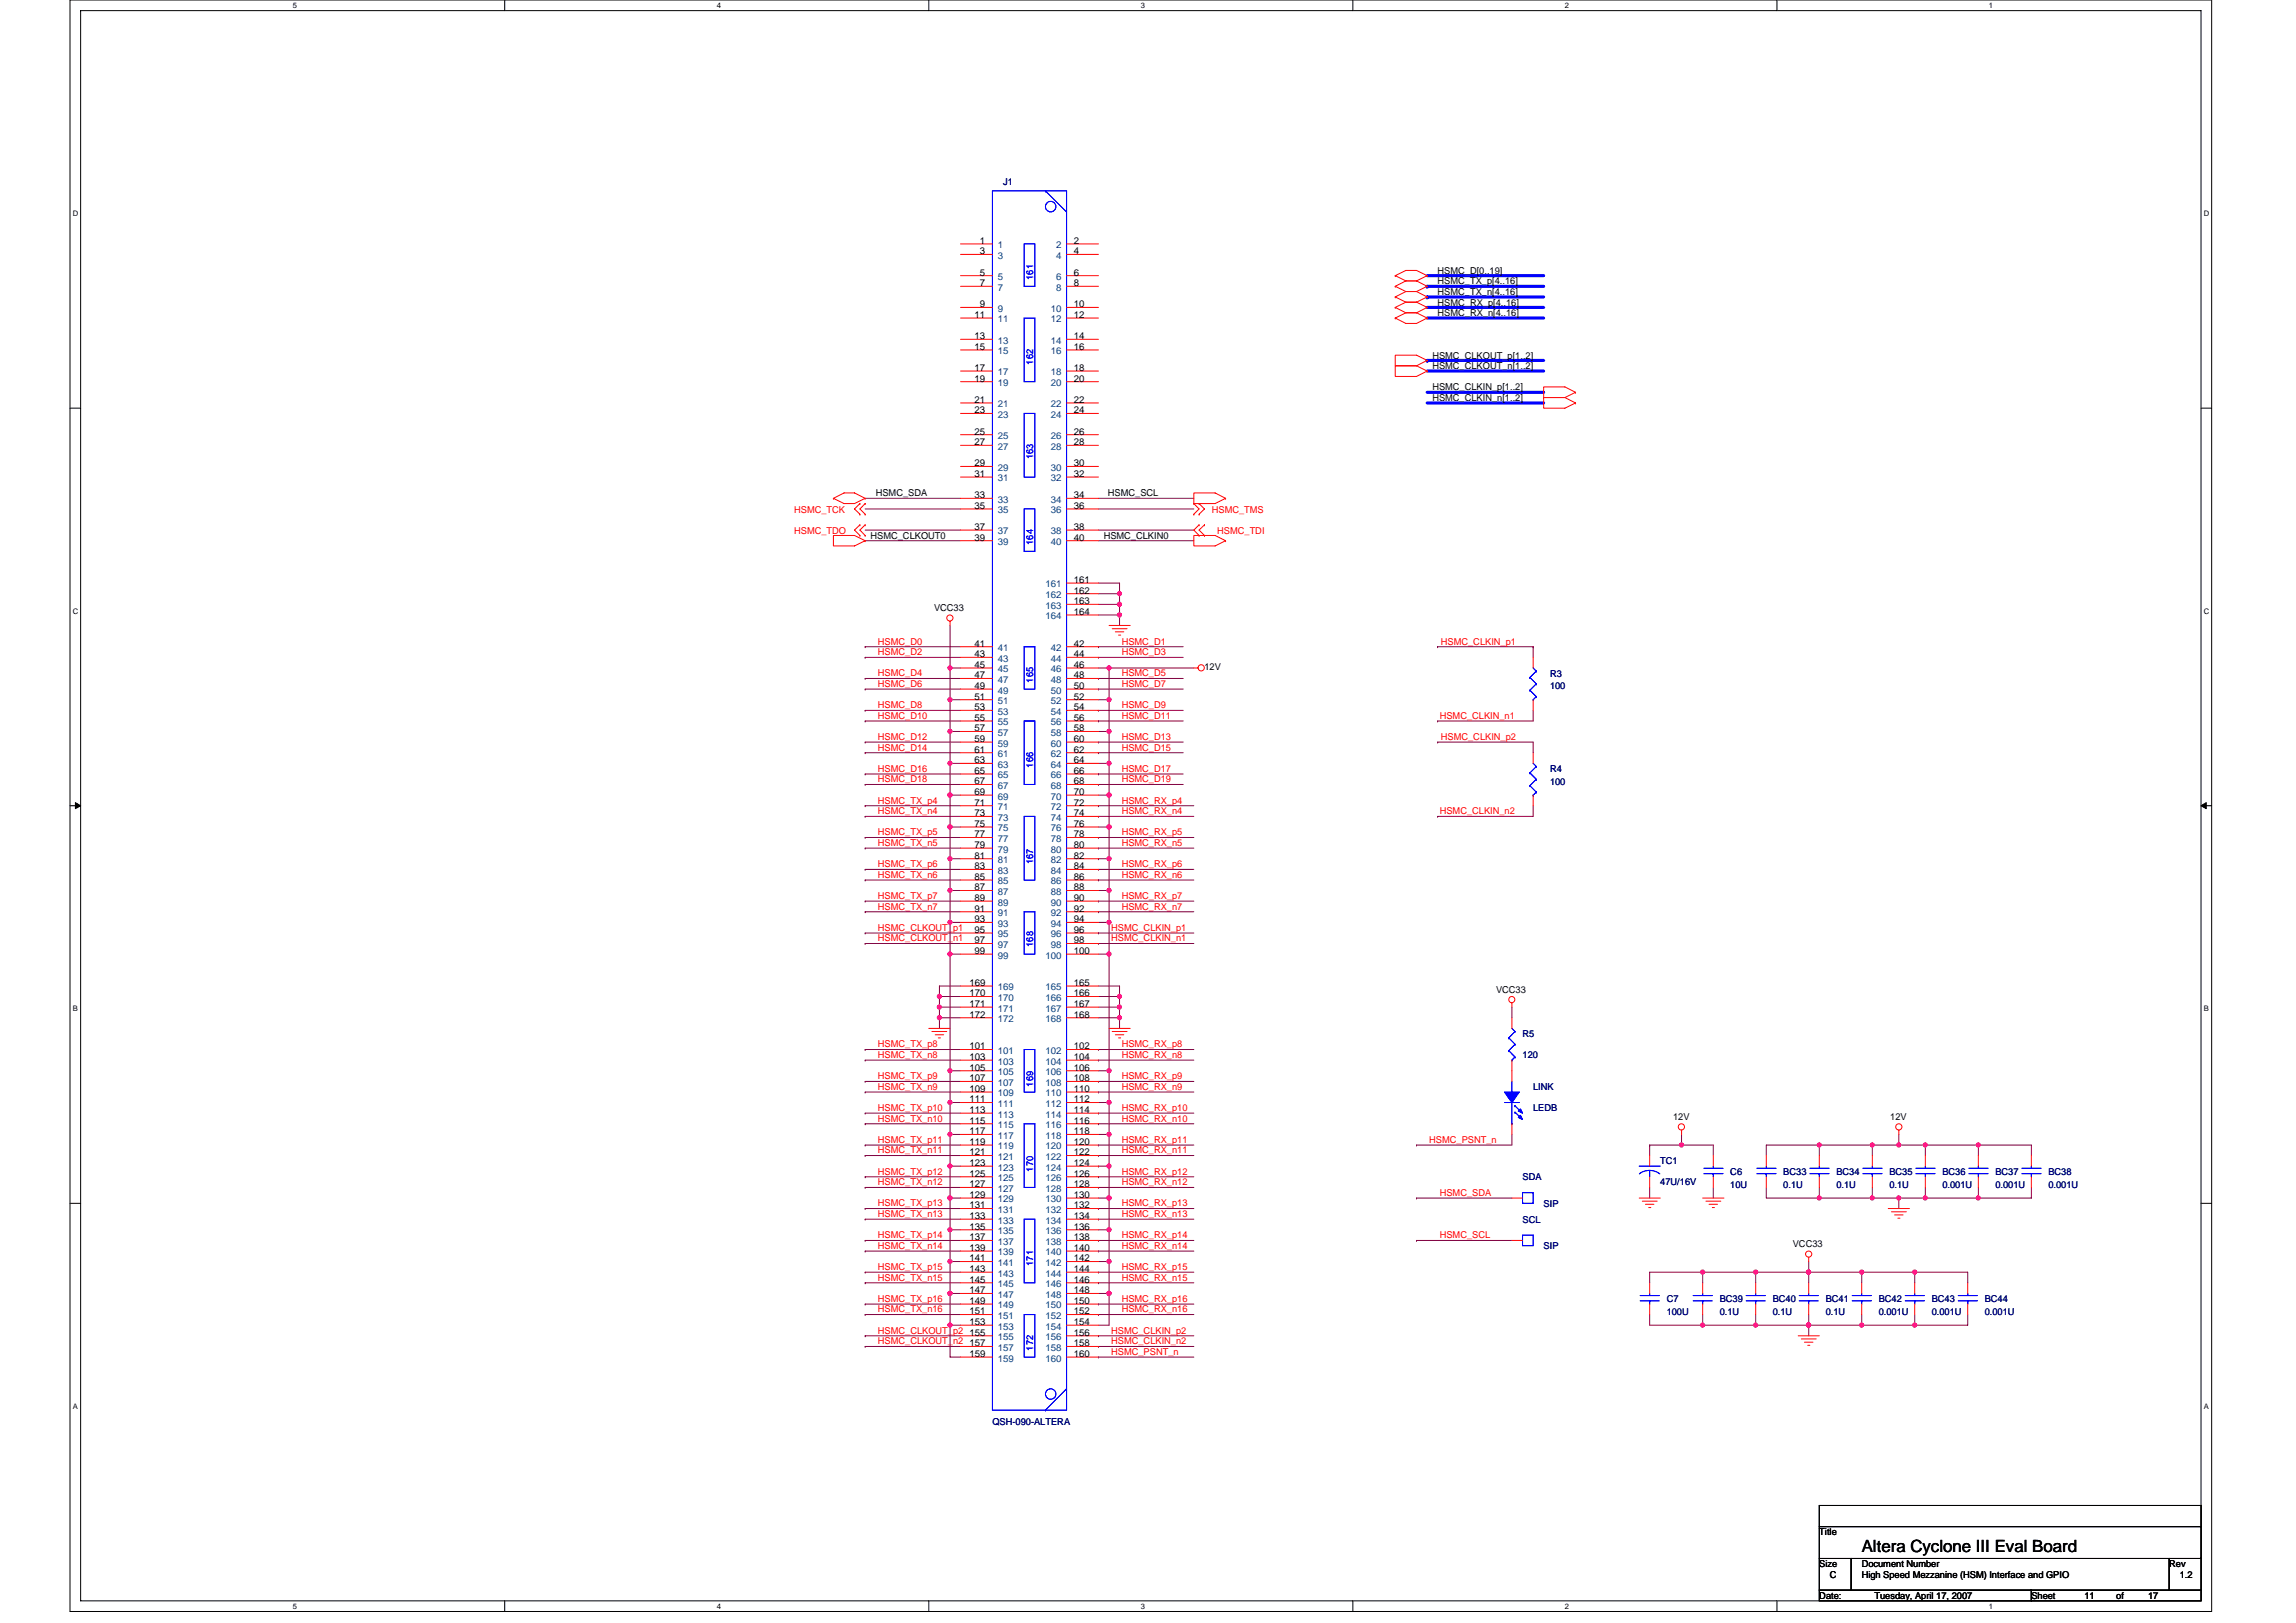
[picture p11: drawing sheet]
<svg xmlns="http://www.w3.org/2000/svg" width="297mm" height="210mm" viewBox="0 0 297 210" stroke-linecap="round" stroke-linejoin="round" font-family="sans-serif">
<defs><g id="words">
<text font-size="2.2" x="240.9" y="200.8">Altera Cyclone III Eval Board</text>
<g font-size="1.2" fill="#000080">
<text x="129.8" y="23.9">J1</text>
<text x="200.5" y="87.5">R3</text>
<text x="200.5" y="89.2">100</text>
<text x="200.5" y="99.9">R4</text>
<text x="200.5" y="101.5">100</text>
<text x="197" y="134.2">R5</text>
<text x="197" y="136.9">120</text>
<text x="198.3" y="141">LINK</text>
<text x="198.3" y="143.8">LEDB</text>
<text x="197" y="152.7">SDA</text>
<text x="214.8" y="150.6">TC1</text>
<text x="214.8" y="153.4">47U/16V</text>
<text x="223.9" y="152">C6</text>
<text x="223.9" y="153.6">10U</text>
<text x="230.7" y="152">BC33</text>
<text x="230.7" y="153.6">0.1U</text>
<text x="237.6" y="152">BC34</text>
<text x="237.6" y="153.6">0.1U</text>
<text x="244.4" y="152">BC35</text>
<text x="244.4" y="153.6">0.1U</text>
<text x="251.3" y="152">BC36</text>
<text x="251.3" y="153.6">0.001U</text>
<text x="258.1" y="152">BC37</text>
<text x="258.1" y="153.6">0.001U</text>
<text x="265" y="152">BC38</text>
<text x="265" y="153.6">0.001U</text>
<text x="197" y="158.2">SCL</text>
<text x="199.7" y="156.1">SIP</text>
<text x="199.7" y="161.6">SIP</text>
<text x="215.6" y="168.5">C7</text>
<text x="215.6" y="170.1">100U</text>
<text x="222.5" y="168.5">BC39</text>
<text x="222.5" y="170.1">0.1U</text>
<text x="229.3" y="168.5">BC40</text>
<text x="229.3" y="170.1">0.1U</text>
<text x="236.2" y="168.5">BC41</text>
<text x="236.2" y="170.1">0.1U</text>
<text x="243.1" y="168.5">BC42</text>
<text x="243.1" y="170.1">0.001U</text>
<text x="249.9" y="168.5">BC43</text>
<text x="249.9" y="170.1">0.001U</text>
<text x="256.8" y="168.5">BC44</text>
<text x="256.8" y="170.1">0.001U</text>
<text x="128.4" y="184.4">QSH-090-ALTERA</text>
</g>
<g font-size="1.2">
<text x="126.8" y="31.5">1</text>
<text x="126.8" y="32.9">3</text>
<text x="126.8" y="35.6">5</text>
<text x="138.9" y="31.5">2</text>
<text x="138.9" y="32.9">4</text>
<text x="138.9" y="35.6">6</text>
<text x="186" y="35.4">HSMC_D[0..19]</text>
<text x="126.1" y="41.1">11</text>
<text x="126.8" y="37">7</text>
<text x="126.8" y="39.8">9</text>
<text x="138.9" y="37">8</text>
<text x="138.9" y="39.8">10</text>
<text x="138.9" y="41.1">12</text>
<text x="186" y="39.5">HSMC_RX_p[4..16]</text>
<text x="186" y="40.9">HSMC_RX_n[4..16]</text>
<text x="186" y="36.8">HSMC_TX_p[4..16]</text>
<text x="186" y="38.2">HSMC_TX_n[4..16]</text>
<text x="126.1" y="43.9">13</text>
<text x="126.1" y="45.3">15</text>
<text x="126.1" y="48">17</text>
<text x="138.9" y="43.9">14</text>
<text x="138.9" y="45.3">16</text>
<text x="138.9" y="48">18</text>
<text x="185.3" y="46.4">HSMC_CLKOUT_p[1..2]</text>
<text x="185.3" y="47.8">HSMC_CLKOUT_n[1..2]</text>
<text x="126.1" y="49.4">19</text>
<text x="126.1" y="52.1">21</text>
<text x="126.1" y="53.5">23</text>
<text x="138.9" y="49.4">20</text>
<text x="138.9" y="52.1">22</text>
<text x="138.9" y="53.5">24</text>
<text x="185.3" y="50.5">HSMC_CLKIN_p[1..2]</text>
<text x="185.3" y="51.9">HSMC_CLKIN_n[1..2]</text>
<text x="126.1" y="56.2">25</text>
<text x="126.1" y="57.6">27</text>
<text x="138.9" y="56.2">26</text>
<text x="138.9" y="57.6">28</text>
<text x="113.3" y="64.2">HSMC_SDA</text>
<text x="126.1" y="60.3">29</text>
<text x="126.1" y="61.7">31</text>
<text x="126.1" y="64.5">33</text>
<text x="126.1" y="65.8">35</text>
<text x="138.9" y="60.3">30</text>
<text x="138.9" y="61.7">32</text>
<text x="138.9" y="64.5">34</text>
<text x="138.9" y="65.8">36</text>
<text x="143.3" y="64.2">HSMC_SCL</text>
<text x="112.6" y="69.7">HSMC_CLKOUT0</text>
<text x="126.1" y="68.6">37</text>
<text x="126.1" y="69.9">39</text>
<text x="138.9" y="68.6">38</text>
<text x="138.9" y="69.9">40</text>
<text x="142.8" y="69.7">HSMC_CLKIN0</text>
<text x="138.9" y="75.4">161</text>
<text x="138.9" y="76.8">162</text>
<text x="120.8" y="79">VCC33</text>
<text x="126.1" y="83.7">41</text>
<text x="138.9" y="83.7">42</text>
<text x="138.9" y="78.2">163</text>
<text x="138.9" y="79.5">164</text>
<text x="126.1" y="85">43</text>
<text x="126.1" y="86.4">45</text>
<text x="126.1" y="87.8">47</text>
<text x="126.1" y="89.1">49</text>
<text x="138.9" y="85">44</text>
<text x="138.9" y="86.4">46</text>
<text x="138.9" y="87.8">48</text>
<text x="138.9" y="89.1">50</text>
<text x="155.8" y="86.7">12V</text>
<text x="126.1" y="90.5">51</text>
<text x="126.1" y="91.9">53</text>
<text x="126.1" y="93.3">55</text>
<text x="126.1" y="94.6">57</text>
<text x="126.1" y="96">59</text>
<text x="138.9" y="90.5">52</text>
<text x="138.9" y="91.9">54</text>
<text x="138.9" y="93.3">56</text>
<text x="138.9" y="94.6">58</text>
<text x="138.9" y="96">60</text>
<text x="126.1" y="97.4">61</text>
<text x="126.1" y="98.7">63</text>
<text x="126.1" y="100.1">65</text>
<text x="126.1" y="101.5">67</text>
<text x="138.9" y="97.4">62</text>
<text x="138.9" y="98.7">64</text>
<text x="138.9" y="100.1">66</text>
<text x="138.9" y="101.5">68</text>
<text x="126.1" y="102.8">69</text>
<text x="126.1" y="104.2">71</text>
<text x="126.1" y="105.6">73</text>
<text x="126.1" y="107">75</text>
<text x="138.9" y="102.8">70</text>
<text x="138.9" y="104.2">72</text>
<text x="138.9" y="105.6">74</text>
<text x="138.9" y="107">76</text>
<text x="126.1" y="108.3">77</text>
<text x="126.1" y="109.7">79</text>
<text x="126.1" y="111.1">81</text>
<text x="126.1" y="112.5">83</text>
<text x="126.1" y="113.8">85</text>
<text x="138.9" y="108.3">78</text>
<text x="138.9" y="109.7">80</text>
<text x="138.9" y="111.1">82</text>
<text x="138.9" y="112.5">84</text>
<text x="138.9" y="113.8">86</text>
<text x="126.1" y="115.2">87</text>
<text x="126.1" y="116.6">89</text>
<text x="126.1" y="117.9">91</text>
<text x="126.1" y="119.3">93</text>
<text x="138.9" y="115.2">88</text>
<text x="138.9" y="116.6">90</text>
<text x="138.9" y="117.9">92</text>
<text x="138.9" y="119.3">94</text>
<text x="126.1" y="120.7">95</text>
<text x="126.1" y="122">97</text>
<text x="126.1" y="123.4">99</text>
<text x="138.9" y="120.7">96</text>
<text x="138.9" y="122">98</text>
<text x="138.9" y="123.4">100</text>
<text x="125.4" y="127.6">169</text>
<text x="125.4" y="128.9">170</text>
<text x="125.4" y="130.3">171</text>
<text x="125.4" y="131.7">172</text>
<text x="138.9" y="127.6">165</text>
<text x="138.9" y="128.9">166</text>
<text x="138.9" y="130.3">167</text>
<text x="138.9" y="131.7">168</text>
<text x="193.5" y="128.4">VCC33</text>
<text x="125.4" y="135.8">101</text>
<text x="125.4" y="137.1">103</text>
<text x="138.9" y="135.8">102</text>
<text x="138.9" y="137.1">104</text>
<text x="125.4" y="138.5">105</text>
<text x="125.4" y="139.9">107</text>
<text x="125.4" y="141.3">109</text>
<text x="125.4" y="142.6">111</text>
<text x="125.4" y="144">113</text>
<text x="138.9" y="138.5">106</text>
<text x="138.9" y="139.9">108</text>
<text x="138.9" y="141.3">110</text>
<text x="138.9" y="142.6">112</text>
<text x="138.9" y="144">114</text>
<text x="125.4" y="145.4">115</text>
<text x="125.4" y="146.7">117</text>
<text x="125.4" y="148.1">119</text>
<text x="125.4" y="149.5">121</text>
<text x="138.9" y="145.4">116</text>
<text x="138.9" y="146.7">118</text>
<text x="138.9" y="148.1">120</text>
<text x="138.9" y="149.5">122</text>
<text x="216.4" y="144.9">12V</text>
<text x="244.6" y="144.9">12V</text>
<text x="125.4" y="150.9">123</text>
<text x="125.4" y="152.2">125</text>
<text x="125.4" y="153.6">127</text>
<text x="125.4" y="155">129</text>
<text x="138.9" y="150.9">124</text>
<text x="138.9" y="152.2">126</text>
<text x="138.9" y="153.6">128</text>
<text x="138.9" y="155">130</text>
<text x="125.4" y="156.3">131</text>
<text x="125.4" y="157.7">133</text>
<text x="125.4" y="159.1">135</text>
<text x="125.4" y="160.5">137</text>
<text x="125.4" y="161.8">139</text>
<text x="138.9" y="156.3">132</text>
<text x="138.9" y="157.7">134</text>
<text x="138.9" y="159.1">136</text>
<text x="138.9" y="160.5">138</text>
<text x="138.9" y="161.8">140</text>
<text x="231.9" y="161.3">VCC33</text>
<text x="125.4" y="163.2">141</text>
<text x="125.4" y="164.6">143</text>
<text x="125.4" y="165.9">145</text>
<text x="125.4" y="167.3">147</text>
<text x="138.9" y="163.2">142</text>
<text x="138.9" y="164.6">144</text>
<text x="138.9" y="165.9">146</text>
<text x="138.9" y="167.3">148</text>
<text x="125.4" y="168.7">149</text>
<text x="125.4" y="170.1">151</text>
<text x="125.4" y="171.4">153</text>
<text x="125.4" y="172.8">155</text>
<text x="138.9" y="168.7">150</text>
<text x="138.9" y="170.1">152</text>
<text x="138.9" y="171.4">154</text>
<text x="138.9" y="172.8">156</text>
<text x="125.4" y="174.2">157</text>
<text x="125.4" y="175.6">159</text>
<text x="138.9" y="174.2">158</text>
<text x="138.9" y="175.6">160</text>
<text x="235.4" y="198.6">Title</text>
<text x="235.4" y="202.8">Size</text>
<text x="240.9" y="202.8">Document Number</text>
<text x="280.6" y="202.8">Rev</text>
<text x="235.4" y="206.9">Date:</text>
<text x="236.7" y="204.1">C</text>
<text x="240.9" y="204.1">High Speed Mezzanine (HSM) Interface and GPIO</text>
<text x="242.5" y="206.9">Tuesday, April 17, 2007</text>
<text x="262.8" y="206.9">Sheet</text>
<text x="269.7" y="206.9">11</text>
<text x="273.8" y="206.9">of</text>
<text x="277.9" y="206.9">17</text>
<text x="282" y="204.1">1.2</text>
</g>
<g font-size="1.2" fill="#004080">
<text x="129.1" y="32.1">1</text>
<text x="129.1" y="33.5">3</text>
<text x="136.6" y="32.1">2</text>
<text x="136.6" y="33.5">4</text>
<text x="129.1" y="36.2">5</text>
<text x="129.1" y="37.6">7</text>
<text x="129.1" y="40.3">9</text>
<text x="129.1" y="41.7">11</text>
<text x="136" y="40.3">10</text>
<text x="136" y="41.7">12</text>
<text x="136.6" y="36.2">6</text>
<text x="136.6" y="37.6">8</text>
<text x="129.1" y="44.5">13</text>
<text x="129.1" y="45.8">15</text>
<text x="136" y="44.5">14</text>
<text x="136" y="45.8">16</text>
<text x="129.1" y="48.6">17</text>
<text x="129.1" y="50">19</text>
<text x="129.1" y="52.7">21</text>
<text x="136" y="48.6">18</text>
<text x="136" y="50">20</text>
<text x="136" y="52.7">22</text>
<text x="129.1" y="54.1">23</text>
<text x="129.1" y="56.8">25</text>
<text x="129.1" y="58.2">27</text>
<text x="136" y="54.1">24</text>
<text x="136" y="56.8">26</text>
<text x="136" y="58.2">28</text>
<text x="129.1" y="60.9">29</text>
<text x="129.1" y="62.3">31</text>
<text x="129.1" y="65">33</text>
<text x="136" y="60.9">30</text>
<text x="136" y="62.3">32</text>
<text x="136" y="65">34</text>
<text x="129.1" y="66.4">35</text>
<text x="129.1" y="69.2">37</text>
<text x="129.1" y="70.5">39</text>
<text x="136" y="66.4">36</text>
<text x="136" y="69.2">38</text>
<text x="136" y="70.5">40</text>
<text x="135.3" y="76">161</text>
<text x="135.3" y="77.4">162</text>
<text x="135.3" y="78.8">163</text>
<text x="135.3" y="80.1">164</text>
<text x="129.1" y="84.2">41</text>
<text x="129.1" y="85.6">43</text>
<text x="129.1" y="87">45</text>
<text x="129.1" y="88.3">47</text>
<text x="129.1" y="89.7">49</text>
<text x="136" y="84.2">42</text>
<text x="136" y="85.6">44</text>
<text x="136" y="87">46</text>
<text x="136" y="88.3">48</text>
<text x="136" y="89.7">50</text>
<text x="129.1" y="91.1">51</text>
<text x="129.1" y="92.5">53</text>
<text x="129.1" y="93.9">55</text>
<text x="129.1" y="95.2">57</text>
<text x="136" y="91.1">52</text>
<text x="136" y="92.5">54</text>
<text x="136" y="93.9">56</text>
<text x="136" y="95.2">58</text>
<text x="129.1" y="96.6">59</text>
<text x="129.1" y="98">61</text>
<text x="129.1" y="99.3">63</text>
<text x="129.1" y="100.7">65</text>
<text x="136" y="96.6">60</text>
<text x="136" y="98">62</text>
<text x="136" y="99.3">64</text>
<text x="136" y="100.7">66</text>
<text x="129.1" y="102.1">67</text>
<text x="129.1" y="103.4">69</text>
<text x="129.1" y="104.8">71</text>
<text x="129.1" y="106.2">73</text>
<text x="129.1" y="107.6">75</text>
<text x="136" y="102.1">68</text>
<text x="136" y="103.4">70</text>
<text x="136" y="104.8">72</text>
<text x="136" y="106.2">74</text>
<text x="136" y="107.6">76</text>
<text x="129.1" y="108.9">77</text>
<text x="129.1" y="110.3">79</text>
<text x="129.1" y="111.7">81</text>
<text x="129.1" y="113.1">83</text>
<text x="136" y="108.9">78</text>
<text x="136" y="110.3">80</text>
<text x="136" y="111.7">82</text>
<text x="136" y="113.1">84</text>
<text x="129.1" y="114.4">85</text>
<text x="129.1" y="115.8">87</text>
<text x="129.1" y="117.2">89</text>
<text x="129.1" y="118.5">91</text>
<text x="129.1" y="119.9">93</text>
<text x="136" y="114.4">86</text>
<text x="136" y="115.8">88</text>
<text x="136" y="117.2">90</text>
<text x="136" y="118.5">92</text>
<text x="136" y="119.9">94</text>
<text x="129.1" y="121.3">95</text>
<text x="129.1" y="122.6">97</text>
<text x="129.1" y="124">99</text>
<text x="135.3" y="124">100</text>
<text x="136" y="121.3">96</text>
<text x="136" y="122.6">98</text>
<text x="129.1" y="128.1">169</text>
<text x="129.1" y="129.5">170</text>
<text x="129.1" y="130.9">171</text>
<text x="135.3" y="128.1">165</text>
<text x="135.3" y="129.5">166</text>
<text x="135.3" y="130.9">167</text>
<text x="129.1" y="136.4">101</text>
<text x="129.1" y="137.7">103</text>
<text x="129.1" y="132.2">172</text>
<text x="135.3" y="136.4">102</text>
<text x="135.3" y="137.7">104</text>
<text x="135.3" y="132.2">168</text>
<text x="129.1" y="139.1">105</text>
<text x="129.1" y="140.5">107</text>
<text x="129.1" y="141.9">109</text>
<text x="129.1" y="143.2">111</text>
<text x="135.3" y="139.1">106</text>
<text x="135.3" y="140.5">108</text>
<text x="135.3" y="141.9">110</text>
<text x="135.3" y="143.2">112</text>
<text x="129.1" y="144.6">113</text>
<text x="129.1" y="146">115</text>
<text x="129.1" y="147.3">117</text>
<text x="129.1" y="148.7">119</text>
<text x="135.3" y="144.6">114</text>
<text x="135.3" y="146">116</text>
<text x="135.3" y="147.3">118</text>
<text x="135.3" y="148.7">120</text>
<text x="129.1" y="150.1">121</text>
<text x="129.1" y="151.4">123</text>
<text x="129.1" y="152.8">125</text>
<text x="129.1" y="154.2">127</text>
<text x="129.1" y="155.6">129</text>
<text x="135.3" y="150.1">122</text>
<text x="135.3" y="151.4">124</text>
<text x="135.3" y="152.8">126</text>
<text x="135.3" y="154.2">128</text>
<text x="135.3" y="155.6">130</text>
<text x="129.1" y="156.9">131</text>
<text x="129.1" y="158.3">133</text>
<text x="129.1" y="159.7">135</text>
<text x="129.1" y="161.1">137</text>
<text x="135.3" y="156.9">132</text>
<text x="135.3" y="158.3">134</text>
<text x="135.3" y="159.7">136</text>
<text x="135.3" y="161.1">138</text>
<text x="129.1" y="162.4">139</text>
<text x="129.1" y="163.8">141</text>
<text x="129.1" y="165.2">143</text>
<text x="129.1" y="166.5">145</text>
<text x="129.1" y="167.9">147</text>
<text x="135.3" y="162.4">140</text>
<text x="135.3" y="163.8">142</text>
<text x="135.3" y="165.2">144</text>
<text x="135.3" y="166.5">146</text>
<text x="135.3" y="167.9">148</text>
<text x="129.1" y="169.3">149</text>
<text x="129.1" y="170.6">151</text>
<text x="129.1" y="172">153</text>
<text x="129.1" y="173.4">155</text>
<text x="135.3" y="169.3">150</text>
<text x="135.3" y="170.6">152</text>
<text x="135.3" y="172">154</text>
<text x="135.3" y="173.4">156</text>
<text x="129.1" y="174.8">157</text>
<text x="129.1" y="176.1">159</text>
<text x="135.3" y="174.8">158</text>
<text x="135.3" y="176.1">160</text>
</g>
<g font-size="1.2" fill="#00f">
<text x="133.6" y="36.2" transform="rotate(-90 133.6 36.2)">161</text>
<text x="133.6" y="47.2" transform="rotate(-90 133.6 47.2)">162</text>
<text x="133.6" y="59.4" transform="rotate(-90 133.6 59.4)">163</text>
<text x="133.6" y="70.5" transform="rotate(-90 133.6 70.5)">164</text>
<text x="133.6" y="88.3" transform="rotate(-90 133.6 88.3)">165</text>
<text x="133.6" y="99.3" transform="rotate(-90 133.6 99.3)">166</text>
<text x="133.6" y="111.8" transform="rotate(-90 133.6 111.8)">167</text>
<text x="133.6" y="122.5" transform="rotate(-90 133.6 122.5)">168</text>
<text x="133.6" y="140.6" transform="rotate(-90 133.6 140.6)">169</text>
<text x="133.6" y="151.6" transform="rotate(-90 133.6 151.6)">170</text>
<text x="133.6" y="163.8" transform="rotate(-90 133.6 163.8)">171</text>
<text x="133.6" y="174.8" transform="rotate(-90 133.6 174.8)">172</text>
</g>
<g font-size="1.2" fill="#f00">
<text x="102.7" y="69.2">HSMC_TDO</text>
<text x="102.7" y="66.4">HSMC_TCK</text>
<text x="156.8" y="66.4">HSMC_TMS</text>
<text x="157.5" y="69">HSMC_TDI</text>
<text x="113.6" y="83.4">HSMC_D0</text>
<text x="145.1" y="83.4">HSMC_D1</text>
<text x="186.4" y="83.4">HSMC_CLKIN_p1</text>
<text x="113.6" y="84.8">HSMC_D2</text>
<text x="113.6" y="87.5">HSMC_D4</text>
<text x="113.6" y="88.9">HSMC_D6</text>
<text x="145.1" y="84.8">HSMC_D3</text>
<text x="145.1" y="87.5">HSMC_D5</text>
<text x="145.1" y="88.9">HSMC_D7</text>
<text x="113.6" y="91.6">HSMC_D8</text>
<text x="113.6" y="93">HSMC_D10</text>
<text x="113.6" y="95.7">HSMC_D12</text>
<text x="145.1" y="91.6">HSMC_D9</text>
<text x="145.1" y="93">HSMC_D11</text>
<text x="145.1" y="95.7">HSMC_D13</text>
<text x="186.3" y="93">HSMC_CLKIN_n1</text>
<text x="186.4" y="95.7">HSMC_CLKIN_p2</text>
<text x="113.6" y="97.1">HSMC_D14</text>
<text x="113.6" y="99.9">HSMC_D16</text>
<text x="113.6" y="101.2">HSMC_D18</text>
<text x="145.1" y="97.1">HSMC_D15</text>
<text x="145.1" y="99.9">HSMC_D17</text>
<text x="145.1" y="101.2">HSMC_D19</text>
<text x="113.6" y="104">HSMC_TX_p4</text>
<text x="113.6" y="105.3">HSMC_TX_n4</text>
<text x="145.1" y="104">HSMC_RX_p4</text>
<text x="145.1" y="105.3">HSMC_RX_n4</text>
<text x="186.3" y="105.3">HSMC_CLKIN_n2</text>
<text x="113.6" y="108.1">HSMC_TX_p5</text>
<text x="113.6" y="109.5">HSMC_TX_n5</text>
<text x="113.6" y="113.6">HSMC_TX_n6</text>
<text x="113.6" y="112.2">HSMC_TX_p6</text>
<text x="145.1" y="108.1">HSMC_RX_p5</text>
<text x="145.1" y="109.5">HSMC_RX_n5</text>
<text x="145.1" y="113.6">HSMC_RX_n6</text>
<text x="145.1" y="112.2">HSMC_RX_p6</text>
<text x="113.6" y="116.3">HSMC_TX_p7</text>
<text x="113.6" y="117.7">HSMC_TX_n7</text>
<text x="145.1" y="116.3">HSMC_RX_p7</text>
<text x="145.1" y="117.7">HSMC_RX_n7</text>
<text x="113.6" y="120.4">HSMC_CLKOUT_p1</text>
<text x="113.6" y="121.8">HSMC_CLKOUT_n1</text>
<text x="143.8" y="120.4">HSMC_CLKIN_p1</text>
<text x="143.8" y="121.8">HSMC_CLKIN_n1</text>
<text x="113.6" y="136.9">HSMC_TX_n8</text>
<text x="113.6" y="135.5">HSMC_TX_p8</text>
<text x="145.1" y="135.5">HSMC_RX_p8</text>
<text x="145.1" y="136.9">HSMC_RX_n8</text>
<text x="113.6" y="139.6">HSMC_TX_p9</text>
<text x="113.6" y="141">HSMC_TX_n9</text>
<text x="113.6" y="143.7">HSMC_TX_p10</text>
<text x="145.1" y="139.6">HSMC_RX_p9</text>
<text x="145.1" y="141">HSMC_RX_n9</text>
<text x="145.1" y="143.7">HSMC_RX_p10</text>
<text x="113.6" y="145.1">HSMC_TX_n10</text>
<text x="113.6" y="147.9">HSMC_TX_p11</text>
<text x="113.6" y="149.2">HSMC_TX_n11</text>
<text x="145.1" y="145.1">HSMC_RX_n10</text>
<text x="145.1" y="147.9">HSMC_RX_p11</text>
<text x="145.1" y="149.2">HSMC_RX_n11</text>
<text x="184.9" y="147.9">HSMC_PSNT_n</text>
<text x="113.6" y="152">HSMC_TX_p12</text>
<text x="113.6" y="153.4">HSMC_TX_n12</text>
<text x="145.1" y="153.4">HSMC_RX_n12</text>
<text x="145.1" y="152">HSMC_RX_p12</text>
<text x="186.3" y="154.7">HSMC_SDA</text>
<text x="113.6" y="157.5">HSMC_TX_n13</text>
<text x="113.6" y="156.1">HSMC_TX_p13</text>
<text x="113.6" y="161.6">HSMC_TX_n14</text>
<text x="113.6" y="160.2">HSMC_TX_p14</text>
<text x="145.1" y="157.5">HSMC_RX_n13</text>
<text x="145.1" y="156.1">HSMC_RX_p13</text>
<text x="145.1" y="161.6">HSMC_RX_n14</text>
<text x="145.1" y="160.2">HSMC_RX_p14</text>
<text x="186.3" y="160.2">HSMC_SCL</text>
<text x="113.6" y="165.7">HSMC_TX_n15</text>
<text x="113.6" y="164.3">HSMC_TX_p15</text>
<text x="145.1" y="165.7">HSMC_RX_n15</text>
<text x="145.1" y="164.3">HSMC_RX_p15</text>
<text x="113.6" y="169.8">HSMC_TX_n16</text>
<text x="113.6" y="168.4">HSMC_TX_p16</text>
<text x="113.6" y="173.9">HSMC_CLKOUT_n2</text>
<text x="113.6" y="172.6">HSMC_CLKOUT_p2</text>
<text x="143.8" y="172.6">HSMC_CLKIN_p2</text>
<text x="143.8" y="173.9">HSMC_CLKIN_n2</text>
<text x="145.1" y="168.4">HSMC_RX_p16</text>
<text x="145.1" y="169.8">HSMC_RX_n16</text>
<text x="143.8" y="175.3">HSMC_PSNT_n</text>
</g>
<g font-size="1">
<text x="37.9" y="1">5</text>
<text x="92.7" y="1">4</text>
<text x="147.6" y="1">3</text>
<text x="202.5" y="1">2</text>
<text x="257.3" y="1">1</text>
<text x="9.4" y="28">D</text>
<text x="285.1" y="28">D</text>
<text x="9.4" y="79.4">C</text>
<text x="285.1" y="79.4">C</text>
<text x="9.4" y="130.9">B</text>
<text x="285.1" y="130.9">B</text>
<text x="9.4" y="182.3">A</text>
<text x="285.1" y="182.3">A</text>
<text x="37.9" y="208.2">5</text>
<text x="92.7" y="208.2">4</text>
<text x="147.6" y="208.2">3</text>
<text x="202.5" y="208.2">2</text>
<text x="257.3" y="208.2">1</text>
</g>
</g></defs>
<path d="M9.1 0h277v208.5h-277zM10.4 1.4h274.4v205.7h-274.4z" fill="none" stroke="#000" stroke-width=".13"/>
<g fill="#fff">
<path d="M37.9 .1h.5v1.1h-.5z"/>
<path d="M37.9 207.3h.5v1.1h-.5z"/>
</g>
<path d="M65.3 0v1.4M65.3 207.1v1.4" fill="none" stroke="#000" stroke-width=".13"/>
<g fill="#fff">
<path d="M92.7 .1h.6v1.1h-.6z"/>
<path d="M92.7 207.3h.6v1.1h-.6z"/>
</g>
<path d="M120.2 0v1.4M120.2 207.1v1.4" fill="none" stroke="#000" stroke-width=".13"/>
<g fill="#fff">
<path d="M147.6 .1h.5v1.1h-.5z"/>
<path d="M147.6 207.3h.5v1.1h-.5z"/>
</g>
<path d="M175 0v1.4M175 207.1v1.4" fill="none" stroke="#000" stroke-width=".13"/>
<g fill="#fff">
<path d="M202.5 .1h.5v1.1h-.5z"/>
<path d="M202.5 207.3h.5v1.1h-.5z"/>
</g>
<path d="M229.9 0v1.4M229.9 207.1v1.4" fill="none" stroke="#000" stroke-width=".13"/>
<g fill="#fff">
<path d="M257.3 .1h.6v1.1h-.6z"/>
<path d="M257.3 207.3h.6v1.1h-.6z"/>
<path d="M9.4 27.1h.7v1.1h-.7z"/>
<path d="M285.1 27.1h.7v1.1h-.7z"/>
<path d="M9.4 78.5h.7v1.1h-.7z"/>
<path d="M285.1 78.5h.7v1.1h-.7z"/>
</g>
<path d="M9.1 52.8h1.3M284.8 52.8h1.3" fill="none" stroke="#000" stroke-width=".13"/>
<g fill="#fff">
<path d="M9.4 130h.7v1.1h-.7z"/>
<path d="M285.1 130h.7v1.1h-.7z"/>
</g>
<path d="M9.1 104.2h1.3M284.8 104.2h1.3" fill="none" stroke="#000" stroke-width=".13"/>
<path d="M9.8 103.8l.6 .4-.6 .4zM284.8 104.2l.6-.4v.8z" fill="#000" stroke="#000" stroke-width=".13"/>
<g fill="#fff">
<path d="M9.4 181.4h.7v1.1h-.7z"/>
<path d="M285.1 181.4h.7v1.1h-.7z"/>
</g>
<path d="M9.1 155.7h1.3M284.8 155.7h1.3M235.4 194.8h49.4v2.7h-49.4zM235.4 197.5h49.4v4.1h-49.4zM235.4 201.6h4.1v4.1h-4.1zM235.4 205.7h27.4v1.4h-27.4zM239.5 201.6h41.1v4.1h-41.1zM262.8 205.7h22v1.4h-22zM280.6 201.6h4.2v4.1h-4.2z" fill="none" stroke="#000" stroke-width=".13"/>
<g fill="none" stroke="#800040" stroke-width=".13">
<path d="M111.9 64.5h12.4M111.9 70h12.4M111.9 65.8h12.4M111.9 68.6h12.4M142.1 64.5h12.3M142.1 76.8h2.7M142.1 75.4h2.7v1.4M142.1 78.2h2.7M142.1 79.6h2.7M142.1 70h12.3M142.1 65.8h12.3M142.1 68.6h12.3"/>
<path d="M144.8 76.8h.1M144.8 78.2h.1M144.8 79.6h.1M144.8 76.8v4.1M111.9 83.7h.1M111.9 85h.1M111.9 87.8h.1M111.9 89.2h.1M111.9 91.9h.1M111.9 93.3h.1M111.9 96h.1M111.9 97.4h.1"/>
<path d="M111.9 83.7h12.4M111.9 85h12.4M111.9 87.8h12.4M111.9 89.2h12.4M111.9 91.9h12.4M111.9 93.3h12.4M111.9 96h12.4M111.9 97.4h12.4M122.9 90.5h1.4M122.9 90.5h.1M122.9 94.6h1.4M122.9 98.8h.1"/>
<path d="M122.9 80.9v5.5M122.9 94.6v4.2M122.9 86.4v4.1M122.9 86.4h.1M122.9 90.5v4.1M122.9 98.8v20.5M122.9 98.8h1.4M122.9 86.4h1.4M142.1 86.4h1.4M142.1 90.5h1.4M142.1 94.6h1.4M142.1 98.8h1.4"/>
<path d="M142.1 83.7h.1M142.1 85h.1M142.1 87.8h.1M142.1 89.2h.1M142.1 91.9h.1M142.1 93.3h.1M142.1 96h.1M142.1 97.4h.1M142.1 83.7h11M142.1 85h11M142.1 87.8h11M142.1 89.2h11"/>
<path d="M142.1 91.9h11M142.1 93.3h11M142.1 96h11M142.1 97.4h11M143.5 86.4h.1M143.5 90.5h.1M143.5 98.8h.1M143.5 86.4h10.9M143.5 94.6v4.2M143.5 86.4v8.2M143.5 98.8v12.3M186 83.7h.1"/>
<path d="M186 93.3h.1M186 96h.1M186 96h12.3v1.4M186 83.7h12.3M198.3 83.7h.1M198.3 91.9v1.4h-12.3M198.3 83.7v1.3M111.9 108.4h.1M111.9 109.7h.1M111.9 113.9h.1M111.9 112.5h.1M111.9 104.2h.1"/>
<path d="M111.9 116.6h.1M111.9 118h.1M111.9 105.6h.1M111.9 100.1h.1M111.9 101.5h.1M111.9 108.4h12.4M111.9 109.7h12.4M111.9 113.9h12.4M111.9 112.5h12.4M111.9 104.2h12.4M111.9 116.6h12.4M111.9 118h12.4"/>
<path d="M111.9 105.6h12.4M111.9 100.1h12.4M111.9 101.5h12.4M122.9 102.9h1.4M122.9 102.9h.1M122.9 107h1.4M122.9 111.1h.1M122.9 111.1h1.4M122.9 115.2h1.4M122.9 115.2h.1M122.9 119.3h1.4M122.9 119.3v4.1"/>
<path d="M122.9 107h.1M142.1 102.9h1.4M142.1 107h1.4M142.1 111.1h1.4v4.1M142.1 111.1h.1M142.1 115.2h1.4M142.1 119.3h1.4M142.1 108.4h.1M142.1 109.7h.1M142.1 113.9h.1M142.1 112.5h.1M142.1 116.6h.1"/>
<path d="M142.1 118h.1M142.1 104.2h.1M142.1 105.6h.1M142.1 100.1h.1M142.1 101.5h.1M142.1 108.4h12.3M142.1 109.7h12.3M142.1 113.9h12.3M142.1 112.5h12.3M142.1 104.2h12.3M142.1 116.6h12.3M142.1 118h12.3"/>
<path d="M142.1 105.6h12.3M142.1 100.1h11M142.1 101.5h11M143.5 102.9h.1M143.5 115.2h.1M143.5 119.3v4.1M143.5 107h.1M143.5 115.2v4.1M186 105.6h.1M198.3 104.2v1.4h-12.3M111.9 139.9h.1M111.9 137.2h.1"/>
<path d="M111.9 135.8h.1M111.9 120.7h.1M111.9 122.1h.1M111.9 139.9h12.4M111.9 135.8h12.4M111.9 137.2h12.4M111.9 120.7h12.4M111.9 122.1h12.4M121.5 128.9h2.8M121.5 128.9h.1M121.5 130.3h2.8M121.5 131.7v1.4"/>
<path d="M121.5 131.7h.1M121.5 130.3h.1M121.5 128.9v2.8M121.5 131.7h2.8M122.9 123.4h1.4M122.9 123.4h.1M122.9 138.5h1.4M122.9 138.5v4.1M122.9 123.4v15.1M124.3 127.6h-2.8v1.3M142.1 138.5h1.4M142.1 128.9h2.7"/>
<path d="M142.1 127.6h2.7v1.3M142.1 130.3h2.7M142.1 131.7h2.7M142.1 123.4h1.4M142.1 135.8h.1M142.1 137.2h.1M142.1 139.9h.1M142.1 120.7h.1M142.1 122.1h.1M142.1 139.9h12.3M142.1 135.8h12.3M142.1 137.2h12.3"/>
<path d="M142.1 120.7h12.3M142.1 122.1h12.3M143.5 123.4h.1M143.5 138.5h.1M143.5 123.4v23.4M144.8 128.9h.1M144.8 130.3h.1M144.8 131.7h.1M144.8 128.9v4.2M195.6 130.3v1.4M111.9 141.3h.1M111.9 144h.1"/>
<path d="M111.9 145.4h.1M111.9 148.1h.1M111.9 149.5h.1M111.9 152.3h.1M111.9 153.6h.1M111.9 157.7h.1M111.9 156.4h.1M111.9 148.1h12.4M111.9 141.3h12.4M111.9 144h12.4M111.9 145.4h12.4M111.9 149.5h12.4"/>
<path d="M111.9 152.3h12.4M111.9 153.6h12.4M111.9 157.7h12.4M111.9 156.4h12.4M122.9 142.6h1.4M122.9 142.6h.1M122.9 146.8h1.4M122.9 150.9h.1M122.9 155h1.4M122.9 155h.1M122.9 159.1h1.4M122.9 146.8v4.1"/>
<path d="M122.9 159.1v4.1M122.9 142.6v4.2M122.9 150.9v8.2M122.9 150.9h1.4M142.1 142.6h1.4M142.1 146.8h1.4M142.1 150.9h.1M142.1 155h1.4M142.1 159.1h1.4M142.1 141.3h.1M142.1 144h.1M142.1 145.4h.1"/>
<path d="M142.1 148.1h.1M142.1 149.5h.1M142.1 153.6h.1M142.1 152.3h.1M142.1 157.7h.1M142.1 156.4h.1M142.1 148.1h12.3M142.1 150.9h1.4M142.1 141.3h12.3M142.1 144h12.3M142.1 145.4h12.3M142.1 149.5h12.3"/>
<path d="M142.1 152.3h12.3M142.1 153.6h12.3M142.1 157.7h12.3M142.1 156.4h12.3M143.5 142.6h.1M143.5 150.9h.1M143.5 155h.1M143.5 159.1v4.1M143.5 146.8v4.1M143.5 150.9v8.2M183.3 148.1h.1M183.3 155h.1"/>
<path d="M183.3 155h12.3M195.6 146.8v1.3h-12.3M213.4 153.6v1.4M213.4 148.1h.1M213.4 148.1v1.4M213.4 148.1h4.1M217.5 148.1h4.2v1.4M217.5 146.8v1.3M221.7 153.6v1.4M228.5 149.5v-1.4h6.9v1.4M228.5 153.6v1.4h6.9M235.4 148.1h6.8v1.4"/>
<path d="M235.4 148.1h.1M235.4 155h.1M235.4 153.6v1.4M235.4 155h6.8M242.2 153.6v1.4M242.2 155h3.5v1.4M242.2 155h.1M242.2 148.1h.1M242.2 148.1h13.7M245.7 148.1h.1M245.7 155h.1M245.7 146.8v1.3"/>
<path d="M249.1 153.6v1.4M249.1 148.1h.1M249.1 155h.1M249.1 148.1v1.4M255.9 148.1h6.9v1.4M255.9 155h.1M255.9 153.6v1.4M255.9 148.1v1.4M262.8 153.6v1.4h-17.1M111.9 161.9h.1M111.9 160.5h.1M111.9 166h.1"/>
<path d="M111.9 164.6h.1M111.9 170.1h.1M111.9 168.7h.1M111.9 174.2h.1M111.9 172.8h.1M111.9 172.8h12.4M111.9 174.2h12.4M111.9 161.9h12.4M111.9 160.5h12.4M111.9 166h12.4M111.9 164.6h12.4M111.9 170.1h12.4"/>
<path d="M111.9 168.7h12.4M122.9 163.2h.1M122.9 167.3h1.4M122.9 167.3h.1M122.9 171.4h1.4M122.9 171.4v4.2h1.4M122.9 163.2v8.2M122.9 163.2h1.4M142.1 172.8h.1M142.1 174.2h.1M142.1 175.6h.1M142.1 163.2h1.4"/>
<path d="M142.1 167.3h1.4M142.1 161.9h.1M142.1 160.5h.1M142.1 166h.1M142.1 164.6h.1M142.1 168.7h.1M142.1 170.1h.1M142.1 172.8h12.3M142.1 174.2h12.3M142.1 175.6h12.3M142.1 161.9h12.3M142.1 160.5h12.3"/>
<path d="M142.1 166h12.3M142.1 164.6h12.3M142.1 170.1h12.3M142.1 168.7h12.3M143.5 163.2h.1M143.5 167.3h.1M143.5 163.2v8.2h-1.4M183.3 160.5h.1M183.3 160.5h12.3M213.4 170.1v1.3h6.9M220.3 164.6h-6.9v1.4M220.3 170.1v1.3"/>
<path d="M220.3 164.6v1.4M220.3 171.4h.1M220.3 164.6h.1M220.3 164.6h6.8M227.1 164.6v1.4M227.1 170.1v1.3M227.1 164.6h6.9v1.4M227.1 164.6h.1M227.1 171.4h.1M234 163.2v1.4M234 171.4h.1M234 164.6h.1"/>
<path d="M234 170.1v1.3M234 164.6h13.7M234 171.4v1.4M240.9 164.6v1.4M240.9 170.1v1.3M240.9 164.6h.1M240.9 171.4h.1M247.7 164.6h6.9v1.4M247.7 171.4h.1M247.7 170.1v1.3M247.7 164.6v1.4M254.6 170.1v1.3h-34.3"/>
</g>
<g fill="#f0f" stroke="#f0f" stroke-width=".13">
<circle cx="217.5" cy="148.1" r=".27"/>
<circle cx="122.9" cy="94.6" r=".27"/>
<circle cx="122.9" cy="90.5" r=".27"/>
<circle cx="122.9" cy="102.9" r=".27"/>
<circle cx="122.9" cy="98.8" r=".27"/>
<circle cx="143.5" cy="146.8" r=".27"/>
<circle cx="143.5" cy="142.6" r=".27"/>
<circle cx="143.5" cy="155" r=".27"/>
<circle cx="143.5" cy="150.9" r=".27"/>
<circle cx="143.5" cy="159.1" r=".27"/>
<circle cx="143.5" cy="167.3" r=".27"/>
<circle cx="143.5" cy="163.2" r=".27"/>
<circle cx="122.9" cy="107" r=".27"/>
<circle cx="122.9" cy="111.1" r=".27"/>
<circle cx="143.5" cy="123.4" r=".27"/>
<circle cx="122.9" cy="119.3" r=".27"/>
<circle cx="122.9" cy="115.2" r=".27"/>
<circle cx="121.5" cy="128.9" r=".27"/>
<circle cx="122.9" cy="138.5" r=".27"/>
<circle cx="122.9" cy="123.4" r=".27"/>
<circle cx="144.8" cy="128.9" r=".27"/>
<circle cx="121.5" cy="131.7" r=".27"/>
<circle cx="144.8" cy="130.3" r=".27"/>
<circle cx="122.9" cy="146.8" r=".27"/>
<circle cx="122.9" cy="142.6" r=".27"/>
<circle cx="122.9" cy="155" r=".27"/>
<circle cx="122.9" cy="150.9" r=".27"/>
<circle cx="144.8" cy="76.8" r=".27"/>
<circle cx="144.8" cy="78.2" r=".27"/>
<circle cx="144.8" cy="79.6" r=".27"/>
<circle cx="143.5" cy="86.4" r=".27"/>
<circle cx="143.5" cy="94.6" r=".27"/>
<circle cx="143.5" cy="90.5" r=".27"/>
<circle cx="143.5" cy="102.9" r=".27"/>
<circle cx="143.5" cy="98.8" r=".27"/>
<circle cx="143.5" cy="107" r=".27"/>
<circle cx="143.5" cy="111.1" r=".27"/>
<circle cx="143.5" cy="119.3" r=".27"/>
<circle cx="143.5" cy="115.2" r=".27"/>
<circle cx="143.5" cy="138.5" r=".27"/>
<circle cx="122.9" cy="159.1" r=".27"/>
<circle cx="122.9" cy="167.3" r=".27"/>
<circle cx="122.9" cy="163.2" r=".27"/>
<circle cx="144.8" cy="131.7" r=".27"/>
<circle cx="122.9" cy="171.4" r=".27"/>
<circle cx="121.5" cy="130.3" r=".27"/>
<circle cx="122.9" cy="86.4" r=".27"/>
<circle cx="234" cy="171.4" r=".27"/>
<circle cx="234" cy="164.6" r=".27"/>
<circle cx="227.1" cy="164.6" r=".27"/>
<circle cx="227.1" cy="171.4" r=".27"/>
<circle cx="247.7" cy="164.6" r=".27"/>
<circle cx="240.8" cy="164.6" r=".27"/>
<circle cx="247.7" cy="171.4" r=".27"/>
<circle cx="240.8" cy="171.4" r=".27"/>
<circle cx="220.3" cy="171.4" r=".27"/>
<circle cx="220.3" cy="164.6" r=".27"/>
<circle cx="245.6" cy="148.1" r=".27"/>
<circle cx="245.6" cy="155" r=".27"/>
<circle cx="255.9" cy="148.1" r=".27"/>
<circle cx="249.1" cy="148.1" r=".27"/>
<circle cx="255.9" cy="155" r=".27"/>
<circle cx="249.1" cy="155" r=".27"/>
<circle cx="242.2" cy="148.1" r=".27"/>
<circle cx="235.4" cy="148.1" r=".27"/>
<circle cx="235.4" cy="155" r=".27"/>
<circle cx="242.2" cy="155" r=".27"/>
</g>
<path d="M184.6 39.8h15.1M184.6 35.7h15.1M184.6 37h.1M184.6 38.4h.1M184.6 37h15.1M184.6 38.4h15.1M184.6 41.1h15.1M184.6 46.6h.1M184.6 50.8h15.1M184.6 52.1h15.1M184.6 48h15.1M184.6 46.6h15.1" fill="none" stroke="#00f" stroke-width=".4"/>
<g fill="none" stroke="#f00" stroke-width=".13">
<path d="M124.3 31.6h4.1M124.3 32.9h4.1M124.3 35.7h4.1M124.3 37h4.1M124.3 39.8h4.1M138 31.6h4.1M138 32.9h4.1M138 35.7h4.1M138 37h4.1M138 39.8h4.1M180.5 39.8h.1M180.5 35.7l1.4-.7h1.4l1.3 .7"/>
<path d="M180.5 35.7h.1M180.5 37h.1M180.5 38.4h.1M180.5 39.8l1.4 .7M180.5 35.7l1.4 .6M180.5 37l1.4 .7M180.5 38.4l1.4 .7M181.9 39.1h1.4M181.9 36.3h1.4M181.9 37.7h1.4M181.9 39.1l-1.4 .7M181.9 36.3l-1.4 .7"/>
<path d="M181.9 37.7l-1.4 .7M183.3 39.1l1.3 .7M183.3 36.3l1.3 .7M183.3 37.7l1.3 .7M184.6 39.8h.1M184.6 35.7h.1M184.6 37h.1M184.6 38.4h.1M184.6 39.8l-1.3 .7M184.6 35.7l-1.3 .6M184.6 37l-1.3 .7M184.6 38.4l-1.3 .7"/>
<path d="M124.3 41.1h4.1M124.3 43.9h4.1M124.3 45.3h4.1M124.3 48h4.1M124.3 49.4h4.1M124.3 52.1h4.1M124.3 53.5h4.1M124.3 56.2h4.1M124.3 57.6h4.1M138 41.1h4.1M138 43.9h4.1M138 45.3h4.1"/>
<path d="M138 48h4.1M138 49.4h4.1M138 52.1h4.1M138 53.5h4.1M138 56.2h4.1M138 57.6h4.1M180.5 41.1l1.4 .7h1.4l1.3-.7M180.5 41.1h.1M181.9 40.5h1.4M181.9 40.5l-1.4 .6M183.3 47.3h-2.8v1.4h2.8l1.3-.7M183.3 40.5l1.3 .6"/>
<path d="M183.3 47.3l1.3 .7M184.6 41.1h.1M184.6 46.6l-1.3-.6h-2.8v1.3h2.8M184.6 46.6h.1M184.6 48h.1M184.6 46.6l-1.3 .7M202.5 51.4h-2.8v1.4h2.8l1.3-.7M202.5 51.4l1.3 .7M203.8 50.8l-1.3-.7h-2.8v1.3h2.8M203.8 50.8h.1M203.8 52.1h.1M203.8 50.8l-1.3 .6"/>
<path d="M107.8 64.5l1.4-.7h1.4l1.3 .7M107.8 64.5l1.4 .7h1.4l1.3-.7M107.8 64.5h.1M107.8 69.3h2.8l1.3 .7-1.3 .6h-2.8zM111.2 67.9h.1M111.2 69.3h.1M111.2 65.2h.1M111.2 66.5h.1M111.2 67.9l-.6 .7 .6 .7M111.2 65.2l-.6 .6 .6 .7M111.9 64.5h.1M111.9 70h.1"/>
<path d="M111.9 67.9h.1M111.9 69.3h.1M111.9 65.2h.1M111.9 66.5h.1M111.9 67.9l-.7 .7 .7 .7M111.9 65.2l-.7 .6 .7 .7M124.3 60.3h4.1M124.3 61.7h4.1M124.3 64.5h4.1M124.3 65.8h4.1M124.3 68.6h4.1M124.3 70h4.1"/>
<path d="M138 60.3h4.1M138 61.7h4.1M138 64.5h4.1M138 65.8h4.1M138 68.6h4.1M138 70h4.1M138 75.4h4.1M138 76.8h4.1M138 78.2h4.1M138 79.6h4.1M154.4 63.8h2.8l1.4 .7-1.4 .7h-2.8zM154.4 69.3h2.8l1.4 .7-1.4 .6h-2.8z"/>
<path d="M154.4 65.2h.1M154.4 66.5h.1M154.4 65.2l.7 .6-.7 .7M155.1 67.9h.1M155.1 69.3h.1M155.1 65.2h.1M155.1 66.5h.1M155.1 67.9l-.7 .7 .7 .7M155.1 65.2l.7 .6-.7 .7M155.8 69.3h.1M155.8 67.9h.1M155.8 67.9l-.7 .7 .7 .7"/>
<path d="M158.6 64.5h.1M158.6 70h.1M122.9 80.4v.5M124.3 83.7h4.1M124.3 85h4.1M124.3 86.4h4.1M124.3 87.8h4.1M124.3 89.2h4.1M124.3 90.5h4.1M124.3 91.9h4.1M124.3 93.3h4.1M124.3 94.6h4.1"/>
<path d="M124.3 96h4.1M124.3 97.4h4.1M124.3 98.8h4.1M138 83.7h4.1M138 85h4.1M138 86.4h4.1M138 87.8h4.1M138 89.2h4.1M138 90.5h4.1M138 91.9h4.1M138 93.3h4.1M138 94.6h4.1"/>
<path d="M138 96h4.1M138 97.4h4.1M138 98.8h4.1M143.5 80.9h2.7M143.9 81.3h1.9M144.3 81.7h1.1M144.7 82.2h.3M154.4 86.4h.6M198.3 85v1.4M198.3 90.5v1.4M198.3 97.4v1.4M124.3 100.1h4.1"/>
<path d="M124.3 101.5h4.1M124.3 102.9h4.1M124.3 104.2h4.1M124.3 105.6h4.1M124.3 107h4.1M124.3 108.4h4.1M124.3 109.7h4.1M124.3 111.1h4.1M124.3 112.5h4.1M124.3 113.9h4.1M124.3 115.2h4.1M124.3 116.6h4.1"/>
<path d="M124.3 118h4.1M124.3 119.3h4.1M138 100.1h4.1M138 101.5h4.1M138 102.9h4.1M138 104.2h4.1M138 105.6h4.1M138 107h4.1M138 108.4h4.1M138 109.7h4.1M138 111.1h4.1M138 112.5h4.1"/>
<path d="M138 113.9h4.1M138 115.2h4.1M138 116.6h4.1M138 118h4.1M138 119.3h4.1M198.3 102.9v1.3M120.2 133.1h2.7M120.6 133.5h1.9M121 133.9h1.1M121.4 134.3h.3M124.3 120.7h4.1M124.3 122.1h4.1"/>
<path d="M124.3 123.4h4.1M124.3 135.8h4.1M124.3 137.2h4.1M124.3 138.5h4.1M124.3 139.9h4.1M124.3 127.6h4.1M124.3 128.9h4.1M124.3 130.3h4.1M124.3 131.7h4.1M138 120.7h4.1M138 122.1h4.1M138 123.4h4.1"/>
<path d="M138 135.8h4.1M138 137.2h4.1M138 138.5h4.1M138 139.9h4.1M138 127.6h4.1M138 128.9h4.1M138 130.3h4.1M138 131.7h4.1M143.5 133.1h2.7M143.9 133.5h1.9M144.3 133.9h1.1M144.7 134.3h.3"/>
<path d="M195.6 129.8v.5M195.6 131.7v1.4M195.6 137.2v2.7M124.3 141.3h4.1M124.3 142.6h4.1M124.3 144h4.1M124.3 145.4h4.1M124.3 146.8h4.1M124.3 148.1h4.1M124.3 149.5h4.1M124.3 150.9h4.1M124.3 152.3h4.1"/>
<path d="M124.3 153.6h4.1M124.3 155h4.1M124.3 156.4h4.1M124.3 157.7h4.1M124.3 159.1h4.1M138 141.3h4.1M138 142.6h4.1M138 144h4.1M138 145.4h4.1M138 146.8h4.1M138 148.1h4.1M138 149.5h4.1"/>
<path d="M138 150.9h4.1M138 152.3h4.1M138 153.6h4.1M138 155h4.1M138 156.4h4.1M138 157.7h4.1M138 159.1h4.1M195.6 145.4v1.4M195.6 155h1.4M212.1 155h2.7M212.5 155.4h1.9M212.9 155.8h1.1"/>
<path d="M213.3 156.2h.3M213.4 149.5v1.4M213.4 152.3v1.3M217.5 146.2v.6M220.3 155h2.7M220.7 155.4h1.9M221.1 155.8h1.1M221.5 156.2h.3M221.7 149.5v1.4M221.7 152.3v1.3M228.5 149.5v1.4M228.5 152.3v1.3"/>
<path d="M235.4 149.5v1.4M235.4 152.3v1.3M242.2 149.5v1.4M242.2 152.3v1.3M244.3 156.4h2.7M244.7 156.8h1.9M245.1 157.2h1.1M245.5 157.6h.3M245.7 146.2v.6M249.1 149.5v1.4M249.1 152.3v1.3M255.9 149.5v1.4"/>
<path d="M255.9 152.3v1.3M262.8 149.5v1.4M262.8 152.3v1.3M124.3 160.5h4.1M124.3 161.9h4.1M124.3 163.2h4.1M124.3 164.6h4.1M124.3 166h4.1M124.3 167.3h4.1M124.3 168.7h4.1M124.3 170.1h4.1M124.3 171.4h4.1"/>
<path d="M124.3 172.8h4.1M124.3 174.2h4.1M124.3 175.6h4.1M138 160.5h4.1M138 161.9h4.1M138 163.2h4.1M138 164.6h4.1M138 166h4.1M138 167.3h4.1M138 168.7h4.1M138 170.1h4.1M138 171.4h4.1"/>
<path d="M138 172.8h4.1M138 174.2h4.1M138 175.6h4.1M195.6 160.5h1.4M213.4 166v1.3M213.4 168.7v1.4M220.3 166v1.3M220.3 168.7v1.4M227.1 166v1.3M227.1 168.7v1.4M232.6 172.8h2.8M233 173.2h2"/>
<path d="M233.4 173.7h1.1M233.9 174.1h.2M234 162.7v.5M234 166v1.3M234 168.7v1.4M240.9 166v1.3M240.9 168.7v1.4M247.7 166v1.3M247.7 168.7v1.4M254.6 166v1.3M254.6 168.7v1.4"/>
<circle cx="122.9" cy="80" r=".4"/>
<circle cx="155.4" cy="86.4" r=".4"/>
<circle cx="195.6" cy="129.3" r=".4"/>
<circle cx="217.5" cy="145.8" r=".4"/>
<circle cx="245.7" cy="145.8" r=".4"/>
<circle cx="234" cy="162.3" r=".4"/>
</g>
<g fill="none" stroke="#00f" stroke-width=".13">
<path d="M128.4 24.7h9.6v157.7h-9.6zM132.5 31.6h1.4v5.4h-1.4zM135.3 24.7h.1M135.3 24.7l2.7 2.7M132.5 41.1h1.4v8.3h-1.4zM132.5 53.5h1.4v8.2h-1.4zM132.5 65.8h1.4v5.5h-1.4zM132.5 83.7h1.4v5.5h-1.4zM132.5 93.3h1.4v8.2h-1.4zM197.9 100h.1M197.9 87.7h.1M197.9 89.3h.1"/>
<path d="M197.9 100l.9 .8M197.9 87.7l.9 .8M197.9 89.3l.9 .8M198.3 90.5h.1M198.3 98.8l.5 .4M198.3 86.4l.5 .4M198.8 99.2h.1M198.8 86.8h.1M198.8 88.5h.1M198.8 90.1h.1M198.8 99.2l-.9 .8M198.8 86.8l-.9 .9"/>
<path d="M198.8 88.5l-.9 .8M198.8 90.1l-.5 .4M132.5 118h1.4v5.4h-1.4zM132.5 105.6h1.4v8.3h-1.4zM197.9 101.6h.1M197.9 101.6l.9 .9M198.3 102.9h.1M198.8 100.8h.1M198.8 102.5h.1M198.8 100.8l-.9 .8M198.8 102.5l-.5 .4M132.5 135.8h1.4v5.5h-1.4z"/>
<path d="M195.2 134.3h.1M195.2 135.9h.1M195.2 134.3l.8 .8M195.2 135.9l.8 .9M195.6 139.9v1.4M195.6 137.2h.1M195.6 133.1l.4 .4M196 133.5h.1M196 135.1h.1M196 136.8h.1M196 133.5l-.8 .8M196 135.1l-.8 .8"/>
<path d="M196 136.8l-.4 .4M132.5 145.4h1.4v8.2h-1.4zM132.5 157.7h1.4v8.3h-1.4zM194.6 142.6h2M195.6 145.4h.1M195.6 142.6v2.8M196 143.1h.1M196 143.9h.1M196 143.1l.8 .8M196 143.9l.8 .8M197 154.3h1.3v1.4h-1.3zM197 159.8h1.3v1.4h-1.3z"/>
<path d="M212.1 150.9h2.7M212.1 151.9a2.05 2.05 0 0 1 1.3-.5 2.14 2.14 0 0 1 1.3 .5M213.4 151.4v.9M220.4 151.8h2.5M220.4 151.2h2.5M221.7 150.9v.3M221.7 151.8h.1M221.7 151.8v.5M227.3 151.8h2.5M227.3 151.2h2.5M228.5 150.9v.3M228.5 151.8h.1"/>
<path d="M228.5 151.8v.5M234.1 151.8h2.5M234.1 151.2h2.5M235.4 150.9v.3M235.4 151.8h.1M235.4 151.8v.5M241 151.8h2.5M241 151.2h2.5M242.2 150.9v.3M242.2 151.8h.1M242.2 151.8v.5M247.9 151.8h2.4"/>
<path d="M247.9 151.2h2.4M249.1 150.9v.3M249.1 151.8h.1M249.1 151.8v.5M254.7 151.8h2.5M254.7 151.2h2.5M255.9 150.9v.3M255.9 151.8h.1M255.9 151.8v.5M261.6 151.8h2.5M261.6 151.2h2.5M262.8 150.9v.3"/>
<path d="M262.8 151.8h.1M262.8 151.8v.5M132.5 170.1h1.4v5.5h-1.4zM138 179.7l-2.7 2.7M212.2 168.3h2.5M212.2 167.6h2.5M213.4 167.3v.3M213.4 168.3h.1M213.4 168.3v.4M219.1 168.3h2.4M219.1 167.6h2.4M220.3 167.3v.3"/>
<path d="M220.3 168.3h.1M220.3 168.3v.4M225.9 168.3h2.5M225.9 167.6h2.5M227.1 167.3v.3M227.1 168.3h.1M227.1 168.3v.4M232.8 168.3h2.4M232.8 167.6h2.4M234 167.3v.3M234 168.3h.1M234 168.3v.4"/>
<path d="M239.6 168.3h2.5M239.6 167.6h2.5M240.9 167.3v.3M240.9 168.3h.1M240.9 168.3v.4M246.5 168.3h2.5M246.5 167.6h2.5M247.7 167.3v.3M247.7 168.3h.1M247.7 168.3v.4M253.3 168.3h2.5M253.3 167.6h2.5"/>
<path d="M254.6 167.3v.3M254.6 168.3h.1M254.6 168.3v.4M135.3 182.4h.1"/>
<circle cx="135.9" cy="26.7" r=".68"/>
<circle cx="135.9" cy="180.4" r=".68"/>
</g>
<g fill="#00f" stroke="#00f" stroke-width=".13">
<path d="M194.6 141.3h2l-1 1.3z" fill-rule="evenodd"/>
<path d="M196.7 144.3l.3 .5-.6-.2z" fill-rule="evenodd"/>
<path d="M196.7 143.5l.3 .5-.6-.3z" fill-rule="evenodd"/>
<path d="M194.6 141.3h2l-1 1.3z" fill-rule="evenodd"/>
<path d="M196.7 144.3l.3 .5-.6-.2z" fill-rule="evenodd"/>
<path d="M196.7 143.5l.3 .5-.6-.3z" fill-rule="evenodd"/>
</g>
<use href="#words"/>
</svg>
